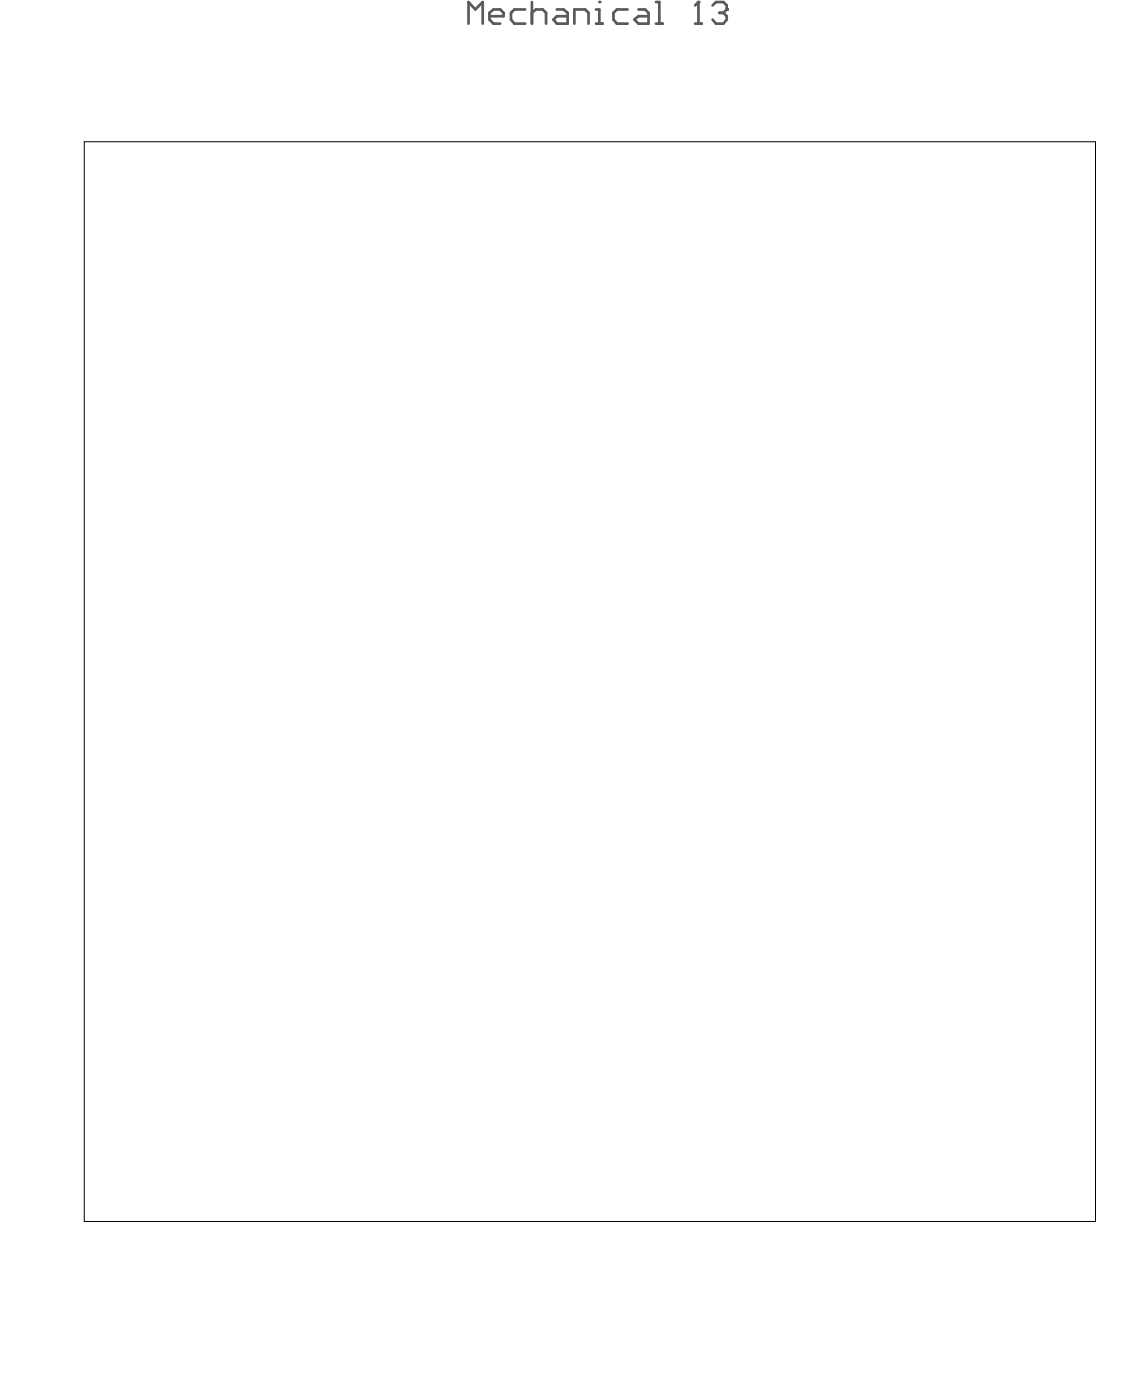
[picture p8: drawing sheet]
<svg xmlns="http://www.w3.org/2000/svg" width="72mm" height="87mm" viewBox="0 0 72 87" stroke-linecap="round" stroke-linejoin="round" font-family="sans-serif">
<path d="M5.3 8.9h63.2v67.4h-63.2z" fill="none" stroke="#000" stroke-width=".06"/>
<g fill="none" stroke="#5a5a5a" stroke-width=".17">
<path d="M29.3 1.5v-1.4l.4 .5 .5-.5v1.4M30.6 1h.9v-.2l-.2-.2h-.5l-.2 .2v.4l.2 .3h.5M32.8 .6h-.7l-.2 .2v.4l.2 .3h.7M33.2 .8l.3-.2h.4l.2 .2v.7M33.2 .1v1.4M34.8 .6h.4l.3 .2v.7h-.7l-.2-.3 .2-.2h.7M35.9 1.5v-.9h.7l.2 .2v.7M37.2 1.5h.5M37.2 .6h.3v.9M37.5 .1h.1M39.2 .6h-.7l-.2 .2v.4l.2 .3h.7M39.9 .6h.4l.2 .2v.7h-.6l-.3-.3 .3-.2h.6"/>
<path d="M41 1.5h.4M41 .1h.2v1.4M43.4 1.5h.5M43.6 .1h.1M43.6 .1v1.4M43.6 .1l-.2 .2M44.5 .3l.2-.2h.5l.2 .2v.3M45 .8h.2M45.2 .8l.2 .2v.2l-.2 .3h-.5l-.2-.3M45.4 .6h.1M45.4 .6l-.2 .2"/>
</g>
</svg>
